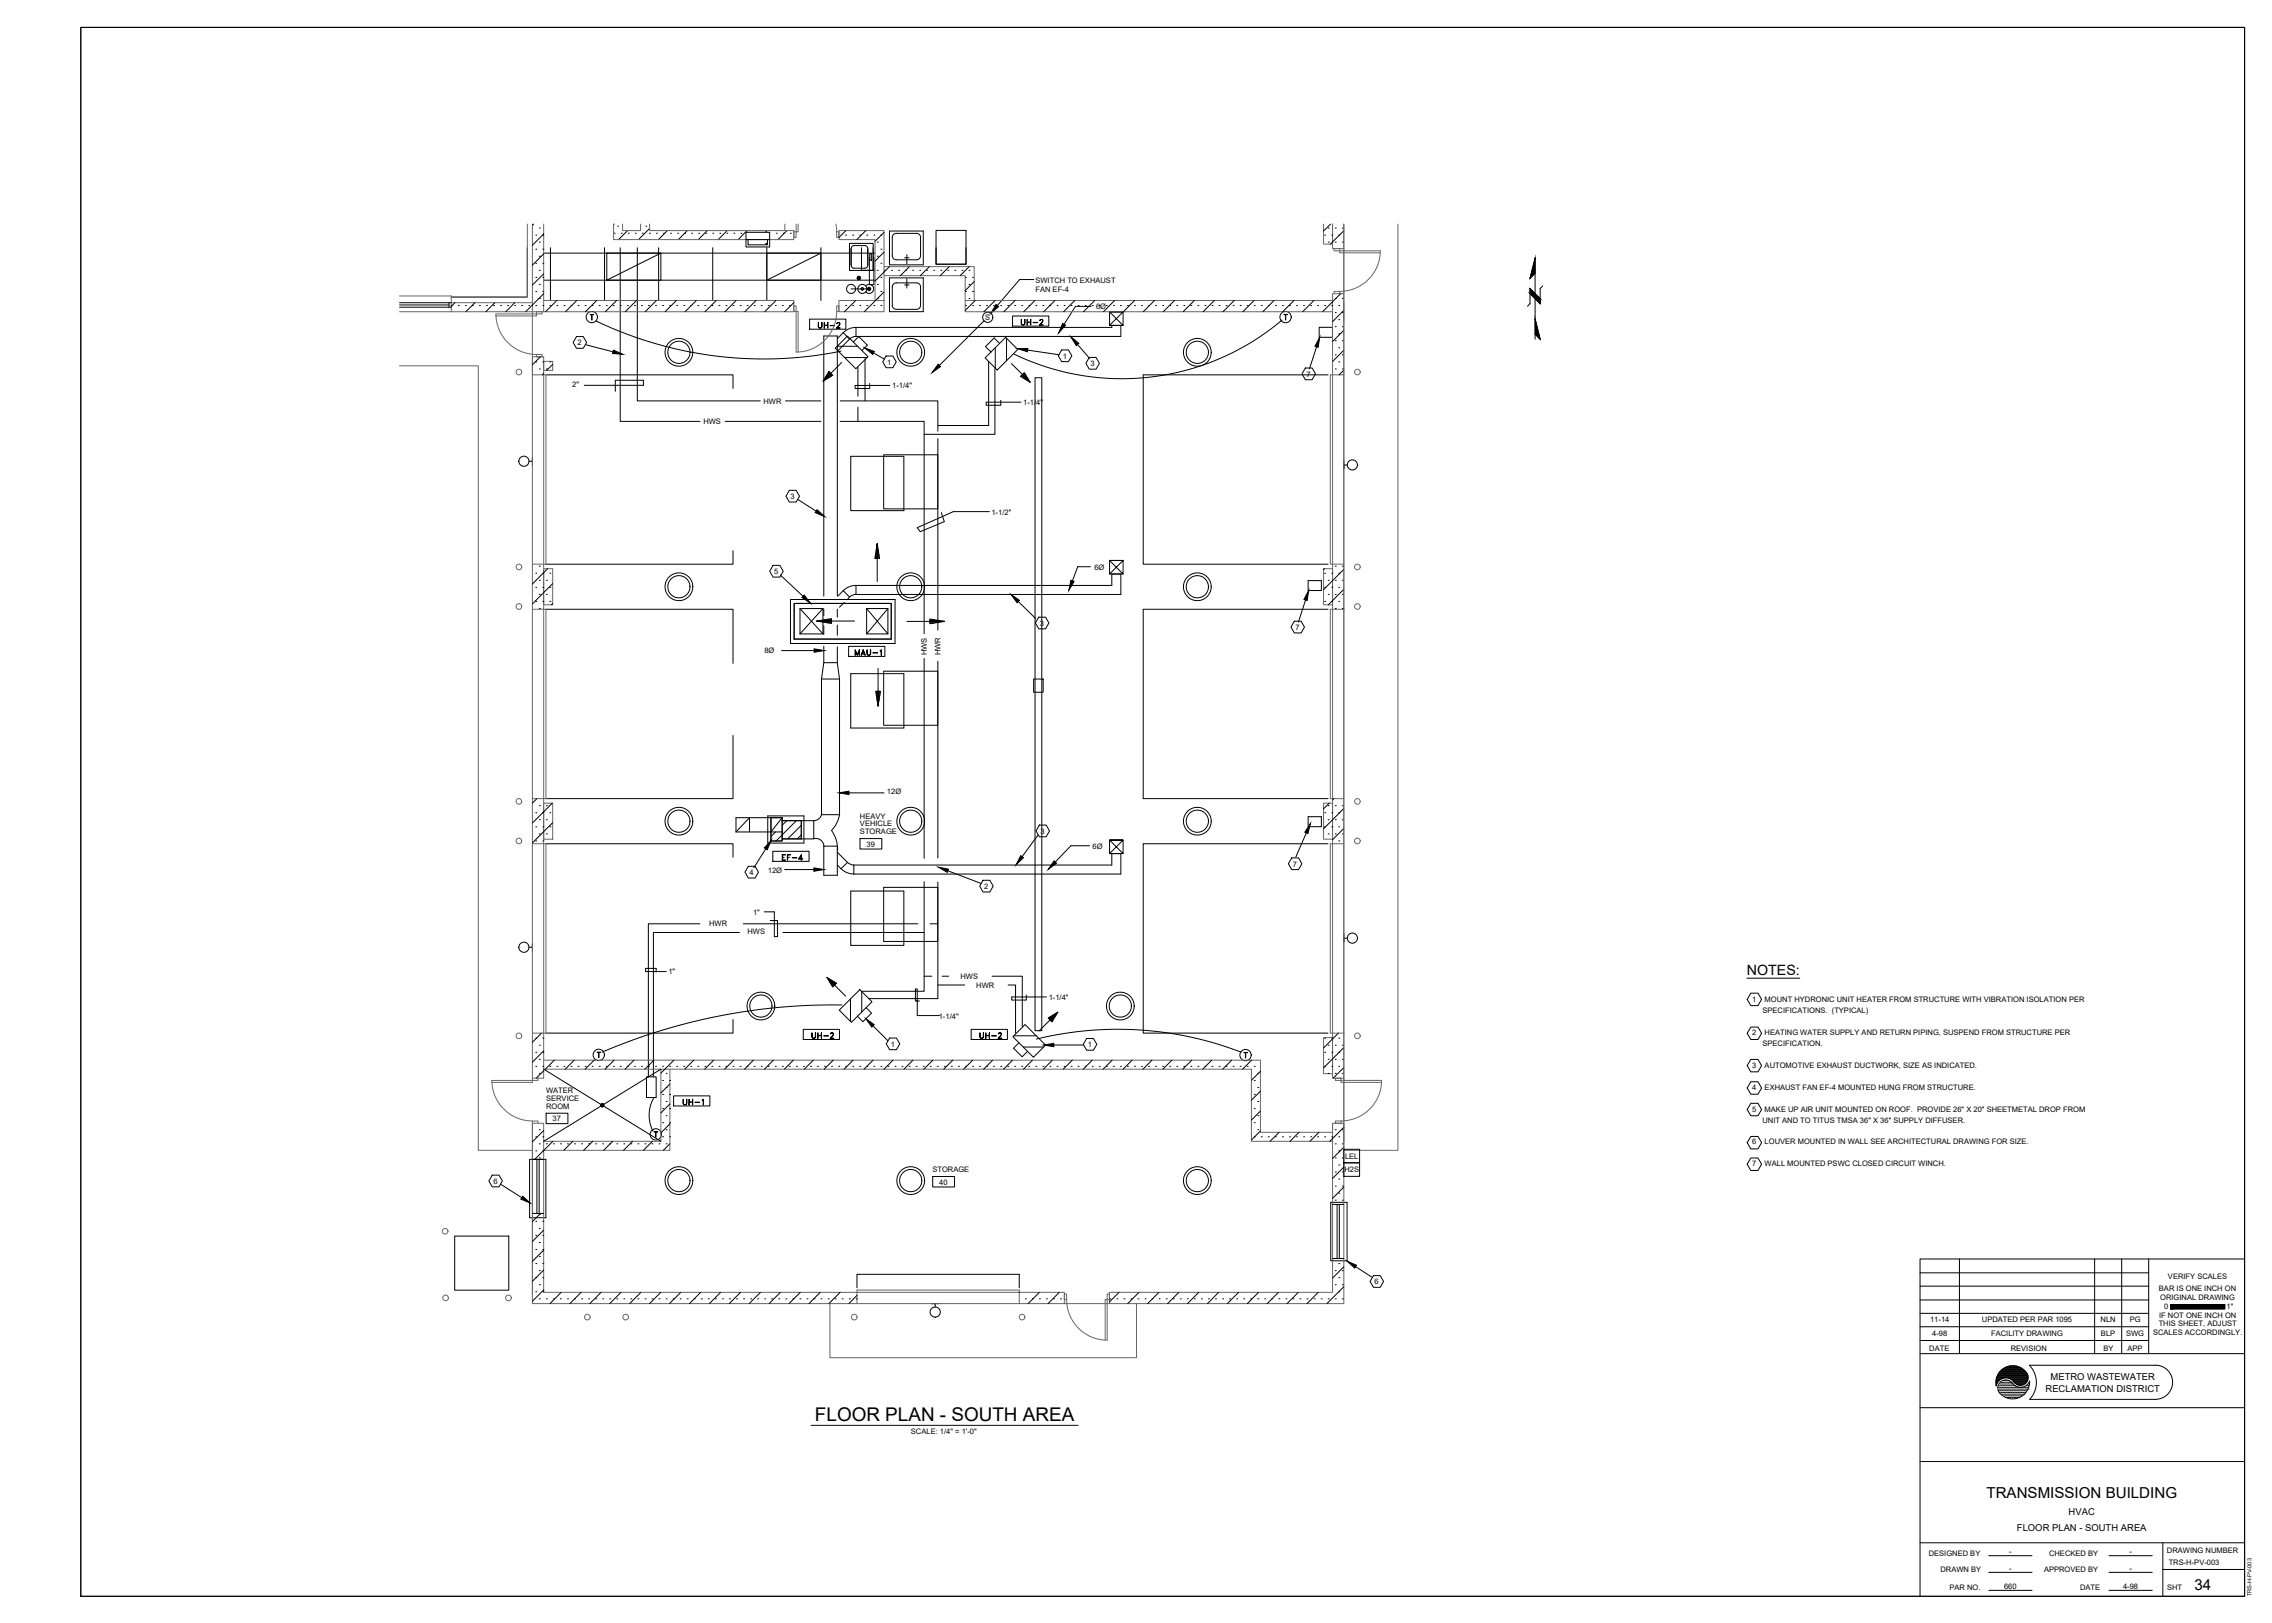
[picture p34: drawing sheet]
<svg xmlns="http://www.w3.org/2000/svg" width="1067mm" height="762mm" viewBox="0 0 1067 762" stroke-linecap="round" stroke-linejoin="round" font-family="sans-serif">
<defs><g id="words">
<text font-size="8.9" x="383" y="667">FLOOR PLAN - SOUTH AREA</text>
<g font-size="7.1">
<text x="933" y="703">TRANSMISSION BUILDING</text>
<text x="1030" y="746">34</text>
</g>
<text font-size="6.7" x="820" y="458">NOTES:</text>
<g font-size="6.2">
<text x="400" y="309">MAU-1</text>
<text x="320" y="520">UH-1</text>
</g>
<g font-size="5.7">
<text x="383" y="155">UH-2</text>
<text x="478" y="154">UH-2</text>
<text x="366" y="405">EF-4</text>
<text x="380" y="489">UH-2</text>
<text x="459" y="489">UH-2</text>
</g>
<g font-size="4.4">
<text x="963" y="648">METRO WASTEWATER</text>
<text x="960" y="654">RECLAMATION DISTRICT</text>
<text x="971" y="711">HVAC</text>
<text x="947" y="719">FLOOR PLAN - SOUTH AREA</text>
</g>
<g font-size="3.5">
<text x="486" y="137">FAN EF-4</text>
<text x="486" y="133">SWITCH TO EXHAUST</text>
<text x="515" y="145">6Ø</text>
<text x="463" y="150">S</text>
<text x="271" y="162">2</text>
<text x="417" y="171">1</text>
<text x="499" y="168">1</text>
<text x="512" y="172">3</text>
<text x="613" y="177">7</text>
<text x="269" y="182">2&quot;</text>
<text x="419" y="182">1-1/4&quot;</text>
<text x="358" y="189">HWR</text>
<text x="480" y="190">1-1/4&quot;</text>
<text x="330" y="199">HWS</text>
<text x="371" y="234">3</text>
<text x="466" y="242">1-1/2&quot;</text>
<text x="364" y="269">5</text>
<text x="514" y="267">6Ø</text>
<text x="488" y="294">3</text>
<text x="608" y="296">7</text>
<text x="359" y="307">8Ø</text>
<text x="435" y="308" transform="rotate(-90 435 308)">HWS</text>
<text x="442" y="308" transform="rotate(-90 442 308)">HWR</text>
<text x="416" y="373">12Ø</text>
<text x="404" y="388">VEHICLE</text>
<text x="404" y="384">HEAVY</text>
<text x="404" y="392">STORAGE</text>
<text x="489" y="391">3</text>
<text x="407" y="398">39</text>
<text x="513" y="398">6Ø</text>
<text x="607" y="407">7</text>
<text x="352" y="411">4</text>
<text x="361" y="410">12Ø</text>
<text x="462" y="417">2</text>
<text x="354" y="429">1&quot;</text>
<text x="333" y="435">HWR</text>
<text x="351" y="439">HWS</text>
<text x="314" y="457">1&quot;</text>
<text x="451" y="460">HWS</text>
<text x="458" y="464">HWR</text>
<text x="492" y="469">1-1/4&quot;</text>
<text x="823" y="470">1</text>
<text x="829" y="470">MOUNT HYDRONIC UNIT HEATER FROM STRUCTURE WITH VIBRATION ISOLATION PER</text>
<text x="441" y="478">1-1/4&quot;</text>
<text x="828" y="476">SPECIFICATIONS. (TYPICAL)</text>
<text x="823" y="486">2</text>
<text x="829" y="486">HEATING WATER SUPPLY AND RETURN PIPING, SUSPEND FROM STRUCTURE PER</text>
<text x="418" y="491">1</text>
<text x="511" y="492">1</text>
<text x="828" y="491">SPECIFICATION.</text>
<text x="823" y="501">3</text>
<text x="829" y="501">AUTOMOTIVE EXHAUST DUCTWORK, SIZE AS INDICATED.</text>
<text x="256" y="513">WATER</text>
<text x="823" y="512">4</text>
<text x="829" y="512">EXHAUST FAN EF-4 MOUNTED HUNG FROM STRUCTURE.</text>
<text x="256" y="517">SERVICE</text>
<text x="256" y="521">ROOM</text>
<text x="823" y="522">5</text>
<text x="829" y="522">MAKE UP AIR UNIT MOUNTED ON ROOF. PROVIDE 26&quot; X 20&quot; SHEETMETAL DROP FROM</text>
<text x="259" y="526">37</text>
<text x="828" y="527">UNIT AND TO TITUS TMSA 36&quot; X 36&quot; SUPPLY DIFFUSER.</text>
<text x="823" y="537">6</text>
<text x="829" y="537">LOUVER MOUNTED IN WALL SEE ARCHITECTURAL DRAWING FOR SIZE.</text>
<text x="632" y="544">LEL</text>
<text x="438" y="550">STORAGE</text>
<text x="631" y="550">H2S</text>
<text x="823" y="548">7</text>
<text x="829" y="548">WALL MOUNTED PSWC CLOSED CIRCUIT WINCH.</text>
<text x="232" y="556">6</text>
<text x="441" y="556">40</text>
<text x="645" y="603">6</text>
<text x="1018" y="601">VERIFY SCALES</text>
<text x="1014" y="606">BAR IS ONE INCH ON</text>
<text x="1014" y="610">ORIGINAL DRAWING</text>
<text x="1016" y="615">0</text>
<text x="1045" y="615">1&quot;</text>
<text x="906" y="621">11-14</text>
<text x="931" y="621">UPDATED PER PAR 1095</text>
<text x="986" y="621">NLN</text>
<text x="1000" y="621">PG</text>
<text x="1014" y="623">THIS SHEET, ADJUST</text>
<text x="1014" y="619">IF NOT ONE INCH ON</text>
<text x="907" y="627">4-98</text>
<text x="935" y="627">FACILITY DRAWING</text>
<text x="987" y="627">BLP</text>
<text x="998" y="627">SWG</text>
<text x="1011" y="627">SCALES ACCORDINGLY.</text>
<text x="906" y="634">DATE</text>
<text x="944" y="634">REVISION</text>
<text x="988" y="634">BY</text>
<text x="999" y="634">APP</text>
<text x="428" y="673">SCALE: 1/4&quot; = 1'-0&quot;</text>
<text x="906" y="730">DESIGNED BY</text>
<text x="943" y="730">-</text>
<text x="962" y="730">CHECKED BY</text>
<text x="1000" y="730">-</text>
<text x="1017" y="729">DRAWING NUMBER</text>
<text x="943" y="738">-</text>
<text x="1000" y="738">-</text>
<text x="1018" y="735">TRS-H-PV-003</text>
<text x="911" y="738">DRAWN BY</text>
<text x="960" y="738">APPROVED BY</text>
<text x="915" y="746">PAR NO.</text>
<text x="941" y="746">660</text>
<text x="977" y="746">DATE</text>
<text x="997" y="746">4-98</text>
<text x="1018" y="746">SHT</text>
</g>
<text font-size="2.7" x="1057" y="749" transform="rotate(-90 1057 749)">TRS-H-PV-003</text>
</g></defs>
<!-- layer: H-EQUIP-HIDDEN -->
<g fill="none" stroke="#000" stroke-width=".47">
<path d="M256 176h88v6M624 176h-87v89h87M399 214h25v26h-25zM415 214h25v25h-25zM344 259v6h-88M256 286h88v25M373 283h45v17h-45zM624 286h-87v89h87M399 316h25v26h-25zM415 315h25v26h-25zM344 345v30h-88M256 396h88v6"/>
<path d="M360 383h17v13h-17zM624 396h-87v89h87M399 418h25v26h-25zM415 442v-25h25v25M344 479v6h-88M402 605v-7h77v7"/>
<circle cx="319" cy="165" r="5"/>
<circle cx="319" cy="165" r="7"/>
<circle cx="428" cy="165" r="5"/>
<circle cx="428" cy="165" r="7"/>
<circle cx="562" cy="165" r="7"/>
<circle cx="562" cy="165" r="5"/>
<circle cx="319" cy="275" r="5"/>
<circle cx="319" cy="275" r="7"/>
<circle cx="428" cy="275" r="5"/>
<circle cx="428" cy="275" r="7"/>
<circle cx="562" cy="275" r="7"/>
<circle cx="562" cy="275" r="5"/>
<circle cx="319" cy="386" r="7"/>
<circle cx="319" cy="386" r="5"/>
<circle cx="428" cy="386" r="5"/>
<circle cx="428" cy="386" r="7"/>
<circle cx="562" cy="386" r="7"/>
<circle cx="562" cy="386" r="5"/>
<circle cx="357" cy="472" r="5"/>
<circle cx="357" cy="472" r="7"/>
<circle cx="526" cy="472" r="5"/>
<circle cx="526" cy="472" r="7"/>
<circle cx="319" cy="554" r="7"/>
<circle cx="319" cy="554" r="5"/>
<circle cx="428" cy="554" r="5"/>
<circle cx="428" cy="554" r="7"/>
<circle cx="562" cy="554" r="7"/>
<circle cx="562" cy="554" r="5"/>
</g>
<!-- layer: M-PIPE-HIDDEN -->
<g fill="none" stroke="#000" stroke-width=".47">
<path d="M405 116v11h6M400 136h8M408 121v13h2v-13M280 151a182 182 0 0 0 115 14M602 150a117 117 0 0 1-126 16M415 442h25M395 472a276 276 0 0 0-112 22M487 488a161 161 0 0 1 96 6M307 515a16 16 0 0 0 0 16"/>
<circle cx="400" cy="136" r="2.1"/>
</g>
<!-- layer: A-CEILING-TILES -->
<g fill="none" stroke="#000" stroke-width=".47">
<path d="M248 116v23h-36M255 119h156M258 116v25M284 116v25M285 119h25v13h-25zM309 116v25M310 119l-25 13M335 116v25M360 119h25v13h-25zM360 116v25M385 116v25M385 119l-25 13"/>
<path d="M255 132h156"/>
</g>
<!-- layer: H-DUCT -->
<g fill="none" stroke="#000" stroke-width=".47">
<path d="M399 116v11M400 117v7M407 117v7M410 116v11M440 116v8h14v-8M277 148h2zM278 148v2v-2M396 156l3 3M396 156l-3 3M399 159l-6 6M402 154v4M402 154h120v-1h4v5h-124"/>
<path d="M402 154a8 8 0 0 0-6 2M402 158l-3 1M521 153h6v-7h-6v7l6-7h-6l6 7M603 148h1zM604 148v2v-2M248 217h2v-2v4M631 216v4v-2h2M387 280v-122h6v122M396 277l3 3M396 277l-3 3M402 275h120v-6h4v10h-124M402 275v4"/>
<path d="M402 275a8 8 0 0 0-6 2M402 279l-3 1M521 269h6v-6h-6v6l6-6h-6l6 6M376 286h10v12h-10zM387 286v3M387 294v4M393 286v4M393 293v5M396 283l-2 2M399 280l-1 1M407 286h10v12h-10zM386 319v63h8"/>
<path d="M387 303v8M393 304v7l1 8M393 311h-6l-1 8h8M394 319v63M346 391l6-7v7M346 391h16M362 384h-16v7M376 385h6v9h-6M382 394a4 4 0 0 1 5 4M386 382a4 4 0 0 1-4 3M387 397h6v14h-6zM394 382l-1 5-3 3 3 4v5"/>
<path d="M393 400l5 5M393 406l2 2M395 408a8 8 0 0 0 6 2M398 405l3 1M398 405l-3 3M401 406h121v-5h4v9h-125M401 406v4M521 401h6v-7h-6v7l6-7h-6l6 7M631 438v4v-2h2M248 445h2v-2v4M280 494h2zM281 494v3v-3"/>
<path d="M584 494h2zM585 494v3v-3M307 531h2zM308 531v3v-3M441 612h-4h2v2"/>
<circle cx="405" cy="136" r=".5"/>
<circle cx="278" cy="149" r="2.7"/>
<circle cx="464" cy="149" r="2.4"/>
<circle cx="604" cy="149" r="2.7"/>
<circle cx="246" cy="217" r="2.4"/>
<circle cx="635" cy="218" r="2.4"/>
<circle cx="246" cy="445" r="2.4"/>
<circle cx="635" cy="440" r="2.4"/>
<circle cx="281" cy="495" r="2.7"/>
<circle cx="585" cy="495" r="2.7"/>
<circle cx="308" cy="533" r="2.7"/>
<circle cx="439" cy="616" r="2.4"/>
</g>
<g fill="#000" stroke="#000" stroke-width=".47">
<path d="M408 135v1zM408 135v1z"/>
<path d="M408 135v1zM408 135v1zM408 135v1z"/>
<path d="M408 135v1zM408 135v1z"/>
</g>
<!-- layer: TEXT -->
<g fill="none" stroke="#000" stroke-width=".47">
<path d="M485 131h-6l-11 12M271 158h3l1 3-1 3h-3l-2-3zM380 150h17v5h-17zM462 151l-21 21M475 148h17v5h-17zM512 144h-7l-5 8M275 162l13 3M410 166l5 3M416 167h3l2 3-2 3h-3l-2-3zM483 164l14 3M499 164h3l1 3-1 3h-3l-2-3zM506 162l6 6"/>
<path d="M511 168h4l1 3-1 2h-4l-1-2zM613 173h3l2 3-2 2h-3l-2-2zM618 163l-3 10M274 181h28v-2h-13v5M408 180v2h-6v-1h16M470 188v2h-7v-1h16M371 230h3l1 3-1 3h-3l-2-3zM375 235l8 5M411 258v4M412 258v4M465 240h-17l-17 8 1 2 11-5-1-4M363 265h3l2 3-2 3h-3l-2-3z"/>
<path d="M366 270l11 10M411 260v2M412 262v-7l1 7h-2l1-7v18M413 260v2M512 266h-6l-2 7M371 281h49v21h-49zM376 286l10 12M386 291h4M386 292h4M386 286l-10 12M388 291h2M388 292h2"/>
<path d="M390 292h-6l6-2v3l-6-1h17M407 286l10 12M417 286l-10 12M426 292h18l-7-1v2l7-1h-7M437 292h4M437 293h2M437 291h4M437 291h2M478 282l8 8M488 290h3l2 2-2 3h-3l-2-3zM608 292h3l2 2-2 3h-3l-2-3zM613 282l-3 10"/>
<path d="M367 305h15M398 303h17v5h-17zM412 314v18l1-7h-2l1 7v-7M412 325v2M412 325v4M413 325v4M413 325v2M399 372h16M360 399l-6 8M363 400h17v4h-17zM364 391l-2 2M367 384l-5 7"/>
<path d="M369 385l-2 2M374 385l-10 10M376 387l-6 7M376 392l-2 2M404 394h10v5h-10zM487 392l-7 10M488 387h3l2 3-2 3h-3l-2-3zM512 397h-9l-8 8M613 391l-5 11M351 407h4l1 2-1 3h-4l-1-3zM368 408h14M445 409l16 6"/>
<path d="M462 413h3l1 3-1 3h-3l-2-3zM607 403h3l1 3-1 2h-3l-2-2zM359 428h5v12h1v-8h-3M313 456h-10v-1h5v1M432 470h-2v-6h1v13h10M482 467v3h-7v-2h16M822 466h3l2 3-2 3h-3l-2-3zM377 483h17v5h-17zM410 482l7 7M418 487h3l1 3-1 3h-3l-2-3zM456 483h17v5h-17zM495 491h14"/>
<path d="M510 488h3l2 2-2 3h-3l-1-3zM822 482h3l2 3-2 3h-3l-2-3zM822 497h3l2 3-2 3h-3l-2-3zM316 515h17v4h-17zM822 508h3l2 3-2 3h-3l-2-3zM822 518h3l2 3-2 3h-3l-2-3zM256 523h11v5h-11zM822 534h3l2 2-2 3h-3l-2-3zM231 552h3l2 2-2 3h-3l-1-3zM235 556l10 6M438 552h10v5h-10zM822 544h3l2 3-2 3h-3l-2-3z"/>
<path d="M637 595l7 5M645 599h3l2 3-2 2h-3l-2-2z"/>
</g>
<g fill="#000" stroke="#000" stroke-width=".47">
<path d="M468 143l1 1-4 3zM499 152l1 1-3 3zM288 164l4 2h-4zM406 163l5 2-1 1zM440 171l2 1-4 3zM478 164h5l-1 1zM503 158l4 3-2 1zM620 158l-1 5h-2zM384 239l3 4-4-2zM378 279l3 4-4-2zM503 272l1 1-2 4zM475 279l4 3-1 1z"/>
<path d="M614 277v5l-2-1zM382 305h5l-5 1zM394 372l5-1v2zM362 394l-2 5-1-1zM615 387l-1 4h-1zM382 407l5 1-5 1zM441 407l4 1v2zM479 402l2 1-4 3zM495 404l1 1-4 3zM407 478l3 3-1 1zM490 491l5-1v1zM245 562l4 3-4-2z"/>
<path d="M633 592l4 2-1 1z"/>
</g>
<!-- layer: H-EQUIP -->
<g fill="none" stroke="#000" stroke-width=".47">
<path d="M398 158l10 9-6 6-10-10zM472 158l6 6-10 10-5-6zM473 159v10M619 154h7v4h-7zM389 174l2 2-5 3zM389 175l-1 1M390 175l-2 2M390 175l-3 3M390 176l-2 2M391 176l-2 2M391 176l-1 1M393 163h10"/>
<path d="M395 170l-9 9M397 168h10M401 161l2-3 4 4-2 2M467 163v10M469 161l-2-2-4 4 2 2M475 171l9 8M479 177l2-2 3 4zM479 177h1M480 176l2 2M480 176l3 3M480 176l3 2M481 175l1 2"/>
<path d="M481 175l1 1M614 273h6v4h-6zM362 384h5v11h-5zM362 391h5M367 385h9v9h-9M614 383h6v5h-6zM388 459l5 3-2 1zM388 459l9 9M389 460l3 2M389 460l3 3M390 461l1 2M390 462l1 1"/>
<path d="M390 460l2 2M392 461l1 1M394 474l10-9 5 5-9 10zM399 469v11M405 466v9M407 473l2 3-4 4-2-3M492 478l5-3-3 5zM493 477l-1 1M494 477l-1 1M495 479l-1 1M495 477l-2 2M496 476l-3 3"/>
<path d="M497 475l-9 9M476 486h11M478 490l-2 2 4 4 3-2M480 492h10M481 481l10 10-6 5-9-9zM304 506h4v9h-4zM249 544h7v28h-7zM625 565h8v27h-8z"/>
</g>
<!-- layer: M-PIPE -->
<g fill="none" stroke="#000" stroke-width=".47">
<path d="M291 116v82h38M299 116v72h58M403 172v14M406 169v19M464 170v30h-24M467 173v31h-33M341 198h44M369 188h16M394 198h40v100M395 188h45v14M403 191v7M440 206v90"/>
<path d="M434 309v94M440 310v93M434 414v51h-29M440 414v55h-32M329 434h-25v72M347 438h-40v68M349 434h82M368 438h66M437 434h3M434 458h4M442 458h3M466 458h14v24"/>
<path d="M440 462h13M473 462h4v23"/>
</g>
<!-- layer: BORDER -->
<path d="M721 128l-3 3 3-10v38M724 134l-1 1v8l-5-5M721 150l2 9-2-2M723 140l-5-5v8l-1 1" fill="none" stroke="#000" stroke-width=".47"/>
<g fill="#000" stroke="#000" stroke-width=".47">
<path d="M721 121v7l-3 3zM721 150l2 9-2-2z"/>
<path d="M718 138l5 5v-3zM718 135l5 5-5-2z"/>
</g>
<!-- layer: TEXT3 -->
<path d="M381 669h125" fill="none" stroke="#000" stroke-width=".47"/>
<!-- layer: TRS-FLOOR PLAN-XBASE|A-WALL -->
<g fill="none" stroke="#666" stroke-width=".47">
<path d="M248 105v34h-36v7h161v-5h-118M250 105v63h5v8h-5M255 105v41M288 105v7h85v-4h-68v-3M292 105v3h9v-3M373 109v2M394 109v2M621 105v10h5v-10v12h5v-12M626 117h3M188 139h24M250 139v1M415 125h42v16"/>
<path d="M415 129h38v17h173v5M626 138h5v38h-5zM188 146h24M212 142h38M252 146h3M373 144v2M394 144v2M411 141v-29h-17v-4h21v38h-21v-5h21M453 141h173M631 142v9M250 176v-8v8M252 168h3"/>
<path d="M255 170h5v4h-5zM250 265h5v21h-5zM255 267h5v17h-5zM621 267h5v17h-5zM626 265h5v21h-5zM250 375h5v21h-5zM255 377h5v17h-5zM621 377h5v17h-5zM626 375h5v21h-5zM250 485h5v21h-5zM255 498h337v34h34v-5h5v9M621 487h5v17h-5z"/>
<path d="M626 485h5v21h-5zM255 502h333v34h38M310 502v34h-55M315 502v38h-60M627 506h3M250 527v85h152v-5h-147v-80h-5v81M626 527v80h-105v5h110v-85M627 527h3M479 607h21v5h-21zM500 608v2M521 608v2"/>
<circle cx="244" cy="175" r="1.3"/>
<circle cx="637" cy="175" r="1.3"/>
<circle cx="244" cy="266" r="1.3"/>
<circle cx="637" cy="266" r="1.3"/>
<circle cx="244" cy="285" r="1.3"/>
<circle cx="637" cy="285" r="1.3"/>
<circle cx="244" cy="376" r="1.3"/>
<circle cx="637" cy="376" r="1.3"/>
<circle cx="244" cy="395" r="1.3"/>
<circle cx="637" cy="395" r="1.3"/>
<circle cx="244" cy="486" r="1.3"/>
<circle cx="637" cy="486" r="1.3"/>
<circle cx="209" cy="578" r="1.3"/>
<circle cx="209" cy="609" r="1.3"/>
<circle cx="239" cy="609" r="1.3"/>
<circle cx="276" cy="618" r="1.3"/>
<circle cx="294" cy="618" r="1.3"/>
<circle cx="401" cy="618" r="1.3"/>
<circle cx="480" cy="618" r="1.3"/>
</g>
<!-- layer: TRS-FLOOR PLAN-XBASE|A-DOOR -->
<g fill="none" stroke="#666" stroke-width=".47">
<path d="M369 105v3M373 109h1v2h-1M374 105v4h1v-4M393 105v4M394 109h-1v2h1M626 117v1h3v-1M631 117v21M648 119h-19v-1h19a19 19 0 0 1-19 19M626 138v-1h3v1M233 148h19v-1h-19a19 19 0 0 0 19 19M252 146v1h3v-1M373 144h1v2h-1"/>
<path d="M393 146a19 19 0 0 1-19 19v-19h1v19M394 144h-1v2h1M250 176v89M252 168v-2h3v2M255 176h1v89h-1zM625 176h1v89h-1zM631 176v89M250 286v89M255 286h1v89h-1zM625 286h1v89h-1zM631 286v89M250 396v89"/>
<path d="M255 396h1v89h-1zM625 396h1v89h-1zM631 396v89M231 508h19v-1h-19a19 19 0 0 0 19 19M250 506v1h3v-1M627 506v1h3v-1M631 506v21M649 508h-19v-1h19a19 19 0 0 1-19 19M250 527v-1h3v1M627 527v-1h3v1M402 606h77v1h-77zM402 612h77"/>
<path d="M500 608h1v2h-1M500 612h21M501 610a19 19 0 0 0 19 19v-19h-1v19M521 608h-1v2h1"/>
</g>
<!-- layer: TRS-FLOOR PLAN-XBASE|A-FLOR-PFIX -->
<g fill="#000" stroke="#000" stroke-width=".47">
<path d="M408 135v1zM408 135v1z"/>
<path d="M408 135v1zM408 135v1zM408 135v1z"/>
<path d="M408 135v1zM408 135v1z"/>
</g>
<g fill="none" stroke="#000" stroke-width=".47">
<path d="M399 114h11v13h-11zM401 115h5M401 115l-1 1v1v8l1 1h5h1v-2v-8l-1-1M408 119h1v3h-1zM418 108h16v16h-16zM420 110h1h9h2v1v9v1l-2 1h-9l-1-1-1-1v-9zM426 120v4M440 108h14v16h-14zM402 131h2M403 131h1M403 130h1M403 130v1"/>
<path d="M404 130v1M406 134a2.1 2.1 0 0 1 4 0 2.1 2.1 0 0 1 0 3 2.1 2.1 0 0 1-4 0M418 130h16v16h-16zM420 133h1h9h2v2v8v2h-2h-9h-1l-1-2v-8zM425 134h2M425 121h2M426 131v4M282 519h2M282 519h1M282 518v2M283 518v2"/>
<circle cx="403" cy="131" r=".8"/>
<circle cx="405" cy="136" r="2.1"/>
<circle cx="405" cy="136" r=".5"/>
<circle cx="283" cy="519" r=".8"/>
</g>
<!-- layer: TRS-FLOOR PLAN-XBASE|A-WALL-HTCH -->
<g fill="none" stroke="#000" stroke-width=".47">
<path d="M251 105l-1 1M252 110h.1M252 117h.1M253 107h.1M253 114h.1M255 110h.1M255 117h.1M255 110l-5 5M255 119l-5 5M288 110h.1M288 105h.1M290 106h.1"/>
<path d="M292 110h.1M295 108l-5 4M295 110h.1M298 110h.1M302 110h.1M303 106h.1M305 110h.1M305 107l-5 5M308 110h.1M312 110h.1M313 108l-4 4M315 110h.1"/>
<path d="M318 110h.1M321 110h.1M323 108l-4 4M325 110h.1M328 110h.1M331 110h.1M332 108l-4 4M335 110h.1M338 110h.1M341 110h.1M341 108l-4 4M345 110h.1"/>
<path d="M348 110h.1M351 108l-4 4M360 108l-1 1M364 110h.1M368 110h.1M370 108l-5 4M371 110h.1M397 110h.1M397 108l-3 4M400 110h.1M404 110h.1M407 108l-5 4"/>
<path d="M407 110h.1M410 110h.1M412 114h.1M414 117h.1M414 110h.1M415 118l-4 5M415 109l-4 4M622 110h.1M624 107h.1M624 114h.1M625 105l-4 3M625 110h.1"/>
<path d="M627 107h.1M627 114h.1M629 110h.1M630 107h.1M630 114h.1M631 108l-6 7M252 124h.1M252 130h.1M252 137h.1M253 120h.1M253 127h.1M253 134h.1"/>
<path d="M255 124h.1M255 130h.1M255 137h.1M255 129l-5 5M255 138l-8 8M412 127h.1M412 120h.1M412 134h.1M414 130h.1M414 124h.1M414 137h.1M415 137l-9 9"/>
<path d="M415 127h.1M418 125l-7 7M419 127h.1M422 127h.1M425 127h.1M427 125l-4 4M429 127h.1M432 127h.1M435 127h.1M436 125l-4 4M438 127h.1M442 127h.1"/>
<path d="M445 127h.1M446 125l-5 4M448 127h.1M452 127h.1M453 130h.1M453 137h.1M455 127h.1M455 134h.1M455 125l-4 4M457 130h.1M457 137h.1M457 132l-4 4"/>
<path d="M629 138l-8 8M212 143h.1M214 142l-2 2M215 143h.1M218 143h.1M222 143h.1M223 142l-4 4M225 143h.1M228 143h.1M232 143h.1M232 142l-4 4M235 143h.1"/>
<path d="M238 143h.1M242 143h.1M242 142l-5 4M245 143h.1M248 143h.1M252 143h.1M253 140h.1M255 143h.1M258 143h.1M261 141l-5 5M262 143h.1M265 143h.1"/>
<path d="M268 143h.1M271 141l-5 5M271 143h.1M275 143h.1M278 143h.1M280 141l-5 5M281 143h.1M285 143h.1M288 143h.1M290 141l-6 5M291 143h.1M295 143h.1"/>
<path d="M298 143h.1M299 141l-5 5M301 143h.1M304 143h.1M308 143h.1M308 141l-5 5M311 143h.1M314 143h.1M318 141l-6 5M318 143h.1M321 143h.1M324 143h.1"/>
<path d="M327 141l-5 5M328 143h.1M331 143h.1M334 143h.1M336 141l-5 5M338 143h.1M341 143h.1M344 143h.1M346 141l-6 5M347 143h.1M351 143h.1M354 143h.1"/>
<path d="M355 141l-5 5M357 143h.1M361 143h.1M364 143h.1M364 141l-5 5M367 143h.1M371 143h.1M373 142l-5 4M397 143h.1M400 143h.1M402 141l-6 5M404 143h.1"/>
<path d="M407 143h.1M410 143h.1M412 140h.1M414 143h.1M453 143h.1M455 140h.1M457 143h.1M458 141l-5 5M460 143h.1M463 143h.1M467 143h.1M467 141l-5 5"/>
<path d="M470 143h.1M473 143h.1M476 143h.1M477 141l-6 5M480 143h.1M483 143h.1M486 141l-5 5M486 143h.1M490 143h.1M493 143h.1M495 141l-5 5M496 143h.1"/>
<path d="M500 143h.1M503 143h.1M505 141l-6 5M506 143h.1M510 143h.1M513 143h.1M514 141l-5 5M516 143h.1M519 143h.1M523 143h.1M523 141l-5 5M526 143h.1"/>
<path d="M529 143h.1M533 143h.1M533 141l-6 5M536 143h.1M539 143h.1M542 141l-5 5M543 143h.1M546 143h.1M549 143h.1M551 141l-5 5M553 143h.1M556 143h.1"/>
<path d="M559 143h.1M561 141l-5 5M562 143h.1M566 143h.1M569 143h.1M570 141l-5 5M572 143h.1M576 143h.1M579 143h.1M580 141l-6 5M582 143h.1M586 143h.1"/>
<path d="M589 141l-5 5M589 143h.1M592 143h.1M596 143h.1M598 141l-5 5M599 143h.1M602 143h.1M605 143h.1M608 141l-6 5M609 143h.1M612 143h.1M615 143h.1"/>
<path d="M617 141l-5 5M619 143h.1M622 143h.1M625 143h.1M627 160h.1M627 153h.1M627 147h.1M627 140h.1M629 157h.1M629 150h.1M629 143h.1M630 160h.1"/>
<path d="M630 153h.1M630 147h.1M630 140h.1M631 146l-5 5M631 155l-5 5M252 170h.1M253 173h.1M254 168l-4 3M255 170h.1M255 175v1M257 173h.1M258 170h.1"/>
<path d="M260 171l-3 3M627 173h.1M627 167h.1M629 170h.1M629 163h.1M630 173h.1M630 167h.1M631 164l-5 6M631 174l-2 2M252 276h.1M252 269h.1M253 279h.1"/>
<path d="M253 272h.1M253 266h.1M255 276h.1M255 269h.1M257 279h.1M257 272h.1M257 267l-7 7M258 276h.1M258 269h.1M260 274l-10 10M622 267h-1M622 276h.1"/>
<path d="M622 269h.1M624 279h.1M624 272h.1M625 276h.1M625 269h.1M627 279h.1M627 272h.1M627 266h.1M629 276h.1M629 269h.1M630 279h.1M630 272h.1"/>
<path d="M630 266h.1M631 267l-10 10M631 277l-7 7M252 282h.1M253 286h.1M255 282h.1M258 282h.1M260 283l-1 1M622 282h.1M625 282h.1M627 286h.1M629 282h.1"/>
<path d="M630 286h.1M631 286h.1M252 375l-2 2M253 378h.1M257 378h.1M259 377l-9 9M624 378h.1M624 377l-3 3M626 375v1M627 378h.1M630 378h.1M631 380l-10 9"/>
<path d="M252 382h.1M252 388h.1M252 395h.1M253 385h.1M253 392h.1M255 382h.1M255 388h.1M255 395h.1M257 385h.1M257 392h.1M258 382h.1M258 388h.1"/>
<path d="M260 386l-10 10M622 382h.1M622 388h.1M624 385h.1M624 392h.1M625 382h.1M625 388h.1M627 385h.1M627 392h.1M629 382h.1M629 388h.1M629 395h.1"/>
<path d="M630 385h.1M630 392h.1M631 389l-5 5M252 487h.1M252 494h.1M253 491h.1M253 497h.1M254 485l-4 4M255 487h.1M255 494h.1M255 493l-5 6M260 498l-4 4"/>
<path d="M270 498l-5 4M279 498l-4 4M288 498l-4 4M298 498l-5 4M307 498l-4 4M316 498l-6 6M326 498l-4 4M335 498l-4 4M344 498l-4 4M354 498l-4 4M363 498l-4 4M373 498l-5 4"/>
<path d="M382 498l-4 4M391 498l-4 4M401 498l-5 4M410 498l-4 4M419 498l-4 4M429 498l-5 4M438 498l-4 4M447 498l-4 4M457 498l-5 4M466 498l-4 4M475 498l-4 4M485 498l-4 4"/>
<path d="M494 498l-4 4M503 498l-4 4M513 498l-4 4M522 498l-4 4M532 498l-5 4M541 498l-4 4M550 498l-4 4M560 498l-5 4M569 498l-4 4M578 498l-4 4M588 498l-5 4M622 487h.1"/>
<path d="M622 494h.1M624 491h.1M624 497h.1M625 487h.1M625 494h.1M627 491h.1M627 497h.1M628 485l-7 7M629 487h.1M629 494h.1M630 491h.1M630 497h.1"/>
<path d="M631 492l-10 9M252 501h.1M253 504h.1M255 501h.1M255 503l-3 3M258 501h.1M262 501h.1M265 501h.1M268 501h.1M271 501h.1M275 501h.1M278 501h.1"/>
<path d="M281 501h.1M285 501h.1M288 501h.1M291 501h.1M295 501h.1M298 501h.1M301 501h.1M304 501h.1M308 501h.1M311 514h.1M311 507h.1M311 501h.1"/>
<path d="M313 517h.1M313 511h.1M313 504h.1M314 514h.1M314 507h.1M314 501h.1M315 518l-5 5M315 509l-5 4M318 501h.1M321 501h.1M324 501h.1M328 501h.1"/>
<path d="M331 501h.1M334 501h.1M338 501h.1M341 501h.1M344 501h.1M347 501h.1M351 501h.1M354 501h.1M357 501h.1M361 501h.1M364 501h.1M367 501h.1"/>
<path d="M371 501h.1M374 501h.1M377 501h.1M381 501h.1M384 501h.1M387 501h.1M390 501h.1M394 501h.1M397 501h.1M400 501h.1M404 501h.1M407 501h.1"/>
<path d="M410 501h.1M414 501h.1M417 501h.1M420 501h.1M424 501h.1M427 501h.1M430 501h.1M433 501h.1M437 501h.1M440 501h.1M443 501h.1M447 501h.1"/>
<path d="M450 501h.1M453 501h.1M457 501h.1M460 501h.1M463 501h.1M467 501h.1M470 501h.1M473 501h.1M476 501h.1M480 501h.1M483 501h.1M486 501h.1"/>
<path d="M490 501h.1M493 501h.1M496 501h.1M500 501h.1M503 501h.1M506 501h.1M510 501h.1M513 501h.1M516 501h.1M519 501h.1M523 501h.1M526 501h.1"/>
<path d="M529 501h.1M533 501h.1M536 501h.1M539 501h.1M543 501h.1M546 501h.1M549 501h.1M553 501h.1M556 501h.1M559 501h.1M562 501h.1M566 501h.1"/>
<path d="M569 501h.1M572 501h.1M576 501h.1M579 501h.1M582 501h.1M586 501h.1M589 514h.1M589 507h.1M589 501h.1M591 517h.1M591 511h.1M591 504h.1"/>
<path d="M592 512l-4 5M592 503l-4 4M622 501h.1M624 504h.1M625 501h.1M627 504h.1M629 501h.1M630 504h.1M631 501l-5 5M252 534h.1M253 537h.1M253 530h.1"/>
<path d="M255 534h.1M255 531l-5 5M257 537h.1M260 536l-5 4M260 537h.1M263 537h.1M266 537h.1M269 536l-4 4M270 537h.1M273 537h.1M276 537h.1M278 536l-4 4"/>
<path d="M280 537h.1M283 537h.1M286 537h.1M288 536l-5 4M290 537h.1M293 537h.1M296 537h.1M297 536l-4 4M300 537h.1M303 537h.1M306 537h.1M306 536l-4 4"/>
<path d="M309 537h.1M311 521h.1M311 527h.1M311 534h.1M313 524h.1M313 530h.1M313 537h.1M314 521h.1M314 527h.1M314 534h.1M315 528l-5 4M315 537l-4 3"/>
<path d="M589 521h.1M589 527h.1M589 534h.1M591 524h.1M591 530h.1M592 522l-4 4M592 531l-4 4M592 534h.1M596 534h.1M599 534h.1M601 532l-5 4M602 534h.1"/>
<path d="M605 534h.1M609 534h.1M610 532l-4 4M612 534h.1M615 534h.1M619 534h.1M619 532l-4 4M622 534h.1M625 534h.1M627 537h.1M627 530h.1M629 534h.1"/>
<path d="M630 537h.1M630 530h.1M631 539l-5 5M631 529l-7 7M252 540h.1M253 544h.1M255 540h.1M255 540l-4 4M627 544h.1M627 550h.1M627 557h.1M629 547h.1"/>
<path d="M629 540h.1M629 554h.1M630 544h.1M630 550h.1M630 557h.1M631 548l-5 5M631 557l-5 6M252 573h.1M253 577h.1M253 570h.1M254 570l-4 4M255 573h.1"/>
<path d="M255 578l-5 5M627 563h.1M629 560h.1M630 563h.1M252 593h.1M252 587h.1M252 580h.1M252 600h.1M253 590h.1M253 583h.1M253 597h.1M255 593h.1"/>
<path d="M255 587h.1M255 580h.1M255 600h.1M255 596l-5 6M255 587l-5 5M627 597h.1M629 600h.1M629 593h.1M630 597h.1M631 595l-5 5M252 606h.1M253 603h.1"/>
<path d="M253 610h.1M255 606h.1M255 606l-5 5M257 610h.1M260 610h.1M263 610h.1M264 607l-6 5M266 610h.1M270 610h.1M273 607l-5 5M273 610h.1M276 610h.1"/>
<path d="M280 610h.1M282 607l-5 5M283 610h.1M286 610h.1M290 610h.1M292 607l-6 5M293 610h.1M296 610h.1M300 610h.1M301 607l-5 5M303 610h.1M306 610h.1"/>
<path d="M309 610h.1M310 607l-5 5M313 610h.1M316 610h.1M319 610h.1M320 607l-6 5M323 610h.1M326 610h.1M329 607l-5 5M329 610h.1M333 610h.1M336 610h.1"/>
<path d="M338 607l-5 5M339 610h.1M343 610h.1M346 610h.1M348 607l-6 5M349 610h.1M352 610h.1M356 610h.1M357 607l-5 5M359 610h.1M362 610h.1M366 610h.1"/>
<path d="M366 607l-5 5M369 610h.1M372 610h.1M376 610h.1M376 607l-6 5M379 610h.1M382 610h.1M385 607l-5 5M386 610h.1M389 610h.1M392 610h.1M394 607l-5 5"/>
<path d="M395 610h.1M399 610h.1M402 610h.1M402 608l-3 4M479 607h.1M481 610h.1M485 610h.1M488 607l-5 5M488 610h.1M491 610h.1M495 610h.1M497 607l-5 5"/>
<path d="M498 610h.1M521 610h.1M524 610h.1M525 607l-4 4M528 610h.1M531 610h.1M534 610h.1M535 607l-5 5M538 610h.1M541 610h.1M544 607l-5 5M544 610h.1"/>
<path d="M548 610h.1M551 610h.1M554 607l-6 5M554 610h.1M557 610h.1M561 610h.1M563 607l-5 5M564 610h.1M567 610h.1M571 610h.1M572 607l-5 5M574 610h.1"/>
<path d="M577 610h.1M581 610h.1M582 607l-6 5M584 610h.1M587 610h.1M591 610h.1M591 607l-5 5M594 610h.1M597 610h.1M600 607l-5 5M601 610h.1M604 610h.1"/>
<path d="M607 610h.1M610 607l-6 5M610 610h.1M614 610h.1M617 610h.1M619 607l-5 5M620 610h.1M624 610h.1M627 603h.1M627 610h.1M629 606h.1M630 603h.1"/>
<path d="M630 610h.1M631 604l-8 8"/>
</g>
<!-- layer: TRS-FLOOR PLAN-XBASE|A-FLOR -->
<path d="M486 177h3v307h-3zM485 319h5v6h-5zM255 502l55 34M310 502l-55 34" fill="none" stroke="#000" stroke-width=".47"/>
<!-- layer: TRS-FLOOR PLAN-XBASE|A-GLAZ -->
<path d="M188 143h23M188 144h24M188 142h24M211 142v2M250 544h5M252 544v26M253 544v26M250 570h5M626 565h5M628 565v26M629 565v26M626 591h5" fill="none" stroke="#000" stroke-width=".47"/>
<!-- layer: TRS-FLOOR PLAN-XBASE|A-CONC -->
<path d="M631 105v435h25v-435M188 172h37v368h25M390 612v25h144v-25" fill="none" stroke="#666" stroke-width=".47"/>
<!-- layer: TRS-FLOOR PLAN-XBASE|A-FURN -->
<g fill="none" stroke="#000" stroke-width=".47">
<path d="M350 112v-3h11v7h-11v-4h11M351 112l1 3h8v-3"/>
<circle cx="360" cy="114" r=".3"/>
</g>
<!-- layer: TRS-FLOOR PLAN-XBASE|A-EQMP -->
<path d="M213 580h26v26h-26z" fill="none" stroke="#000" stroke-width=".47"/>
<!-- layer: EQUIP -->
<path d="M362 384h5v11h-5zM367 385h9v9h-9" fill="none" stroke="#000" stroke-width=".47"/>
<!-- layer: HIDDEN -->
<path d="M373 283h45v17h-45z" fill="none" stroke="#000" stroke-width=".47"/>
<!-- layer: E-POWER -->
<path d="M631 540h7v6h-7zM631 546h7v6h-7z" fill="none" stroke="#000" stroke-width=".47"/>
<!-- layer: TEXT2 -->
<path d="M820 459h25" fill="none" stroke="#000" stroke-width=".47"/>
<!-- layer: VPORT -->
<path d="M38 13h1016v736h-1016z" fill="none" stroke="#000" stroke-width=".47"/>
<!-- layer: BORDER-PLANT-30X42-LINEWORK|BORDER -->
<g fill="none" stroke="#000" stroke-width=".47">
<path d="M38 13h1016v736h-1016zM902 598h107M920 591v44M984 591v44M996 591v44M1009 591v44M1054 591h-152v158M902 617h107M902 610h107M902 604h107M1019 612h26v3h-26zM902 636h152"/>
<path d="M902 629h107M902 623h107M902 661h152M902 686h152M902 724h152M1016 724v25M1016 737h38"/>
</g>
<!-- layer: BORDER-PLANT-30X42-LINEWORK|LOGO -->
<g fill="#000">
<circle cx="938" cy="651" r=".2"/>
<circle cx="938" cy="653" r=".2"/>
<circle cx="939" cy="651" r=".2"/>
<circle cx="939" cy="654" r=".2"/>
<circle cx="939" cy="652" r=".2"/>
<circle cx="939" cy="650" r=".2"/>
<circle cx="939" cy="653" r=".2"/>
<circle cx="940" cy="654" r=".2"/>
<circle cx="940" cy="652" r=".2"/>
<circle cx="940" cy="649" r=".2"/>
<circle cx="940" cy="651" r=".2"/>
<circle cx="940" cy="653" r=".2"/>
<circle cx="940" cy="650" r=".2"/>
<circle cx="940" cy="655" r=".2"/>
<circle cx="941" cy="653" r=".2"/>
<circle cx="941" cy="648" r=".2"/>
<circle cx="941" cy="651" r=".2"/>
<circle cx="941" cy="655" r=".2"/>
<circle cx="941" cy="650" r=".2"/>
<circle cx="941" cy="652" r=".2"/>
<circle cx="941" cy="654" r=".2"/>
<circle cx="941" cy="649" r=".2"/>
<circle cx="942" cy="655" r=".2"/>
<circle cx="942" cy="648" r=".2"/>
<circle cx="942" cy="650" r=".2"/>
<circle cx="942" cy="651" r=".2"/>
<circle cx="942" cy="653" r=".2"/>
<circle cx="942" cy="654" r=".2"/>
<circle cx="942" cy="652" r=".2"/>
<circle cx="942" cy="649" r=".2"/>
<circle cx="942" cy="656" r=".2"/>
<circle cx="943" cy="652" r=".2"/>
<circle cx="943" cy="649" r=".2"/>
<circle cx="943" cy="651" r=".2"/>
<circle cx="943" cy="655" r=".2"/>
<circle cx="943" cy="654" r=".2"/>
<circle cx="943" cy="656" r=".2"/>
<circle cx="943" cy="653" r=".2"/>
<circle cx="943" cy="650" r=".2"/>
<circle cx="943" cy="648" r=".2"/>
<circle cx="944" cy="650" r=".2"/>
<circle cx="944" cy="656" r=".2"/>
<circle cx="944" cy="655" r=".2"/>
<circle cx="944" cy="653" r=".2"/>
<circle cx="944" cy="651" r=".2"/>
<circle cx="944" cy="652" r=".2"/>
<circle cx="944" cy="654" r=".2"/>
<circle cx="944" cy="649" r=".2"/>
<circle cx="945" cy="650" r=".2"/>
<circle cx="945" cy="655" r=".2"/>
<circle cx="945" cy="653" r=".2"/>
<circle cx="945" cy="656" r=".2"/>
<circle cx="945" cy="651" r=".2"/>
<circle cx="945" cy="654" r=".2"/>
<circle cx="945" cy="652" r=".2"/>
<circle cx="946" cy="654" r=".2"/>
<circle cx="946" cy="655" r=".2"/>
<circle cx="946" cy="652" r=".2"/>
<circle cx="946" cy="651" r=".2"/>
<circle cx="946" cy="653" r=".2"/>
<circle cx="946" cy="656" r=".2"/>
<circle cx="947" cy="655" r=".2"/>
<circle cx="947" cy="654" r=".2"/>
<circle cx="947" cy="652" r=".2"/>
<circle cx="947" cy="653" r=".2"/>
<circle cx="947" cy="656" r=".2"/>
<circle cx="947" cy="651" r=".2"/>
<circle cx="948" cy="655" r=".2"/>
<circle cx="948" cy="656" r=".2"/>
<circle cx="948" cy="653" r=".2"/>
<circle cx="948" cy="651" r=".2"/>
<circle cx="948" cy="654" r=".2"/>
<circle cx="948" cy="652" r=".2"/>
<circle cx="949" cy="655" r=".2"/>
<circle cx="949" cy="653" r=".2"/>
<circle cx="949" cy="651" r=".2"/>
<circle cx="949" cy="654" r=".2"/>
<circle cx="949" cy="652" r=".2"/>
<circle cx="950" cy="652" r=".2"/>
<circle cx="950" cy="654" r=".2"/>
<circle cx="950" cy="655" r=".2"/>
<circle cx="950" cy="653" r=".2"/>
<circle cx="950" cy="651" r=".2"/>
<circle cx="951" cy="652" r=".2"/>
<circle cx="951" cy="654" r=".2"/>
<circle cx="951" cy="651" r=".2"/>
<circle cx="951" cy="653" r=".2"/>
<circle cx="952" cy="651" r=".2"/>
<circle cx="952" cy="652" r=".2"/>
<circle cx="953" cy="650" r=".2"/>
</g>
<g fill="none" stroke="#000" stroke-width=".47">
<path d="M937 649h1M937 650h1M937 648h1M937 648h2M937 650h.1M937 651h.1M937 647h3M937 647h4M937 647h15M938 646h14M938 645h14M939 645h13"/>
<path d="M939 644h12M940 649a4 4 0 0 1 6 1 5 5 0 0 0 7-2 8 8 0 0 1-6 9 8 8 0 0 1-9-5zM940 643h10M941 642h8M942 642h7M942 642h6M943 647h9M943 641h4M944 647h8M944 648h8M945 648h7M945 649h7"/>
<path d="M946 649h6M946 649h5M946 650h5M947 650h3M948 650h2M952 645a4 4 0 0 1-1 5 4 4 0 0 1-6-1M952 645a8 8 0 0 0-10-3 8 8 0 0 0-5 9 5 5 0 0 1 4-4 5 5 0 0 1 4 2M953 641h59a8 8 0 0 1 8 8 8 8 0 0 1-8 8h-59a12 12 0 0 0 0-16z"/>
</g>
<!-- layer: BORDER-PLANT-30X42-LINEWORK|TEXT2 -->
<path d="M934 730h20M934 738h20M990 730h21M990 738h21M934 747h20M990 747h21" fill="none" stroke="#000" stroke-width=".47"/>
<!-- layer: BORDER-PLANT-30X42-LINEWORK|BORDER -->
<path d="M1019 612v3l26-3zM1019 615l26-3v3z" fill="#000" stroke="#000" stroke-width=".47"/>
<use href="#words"/>
</svg>
